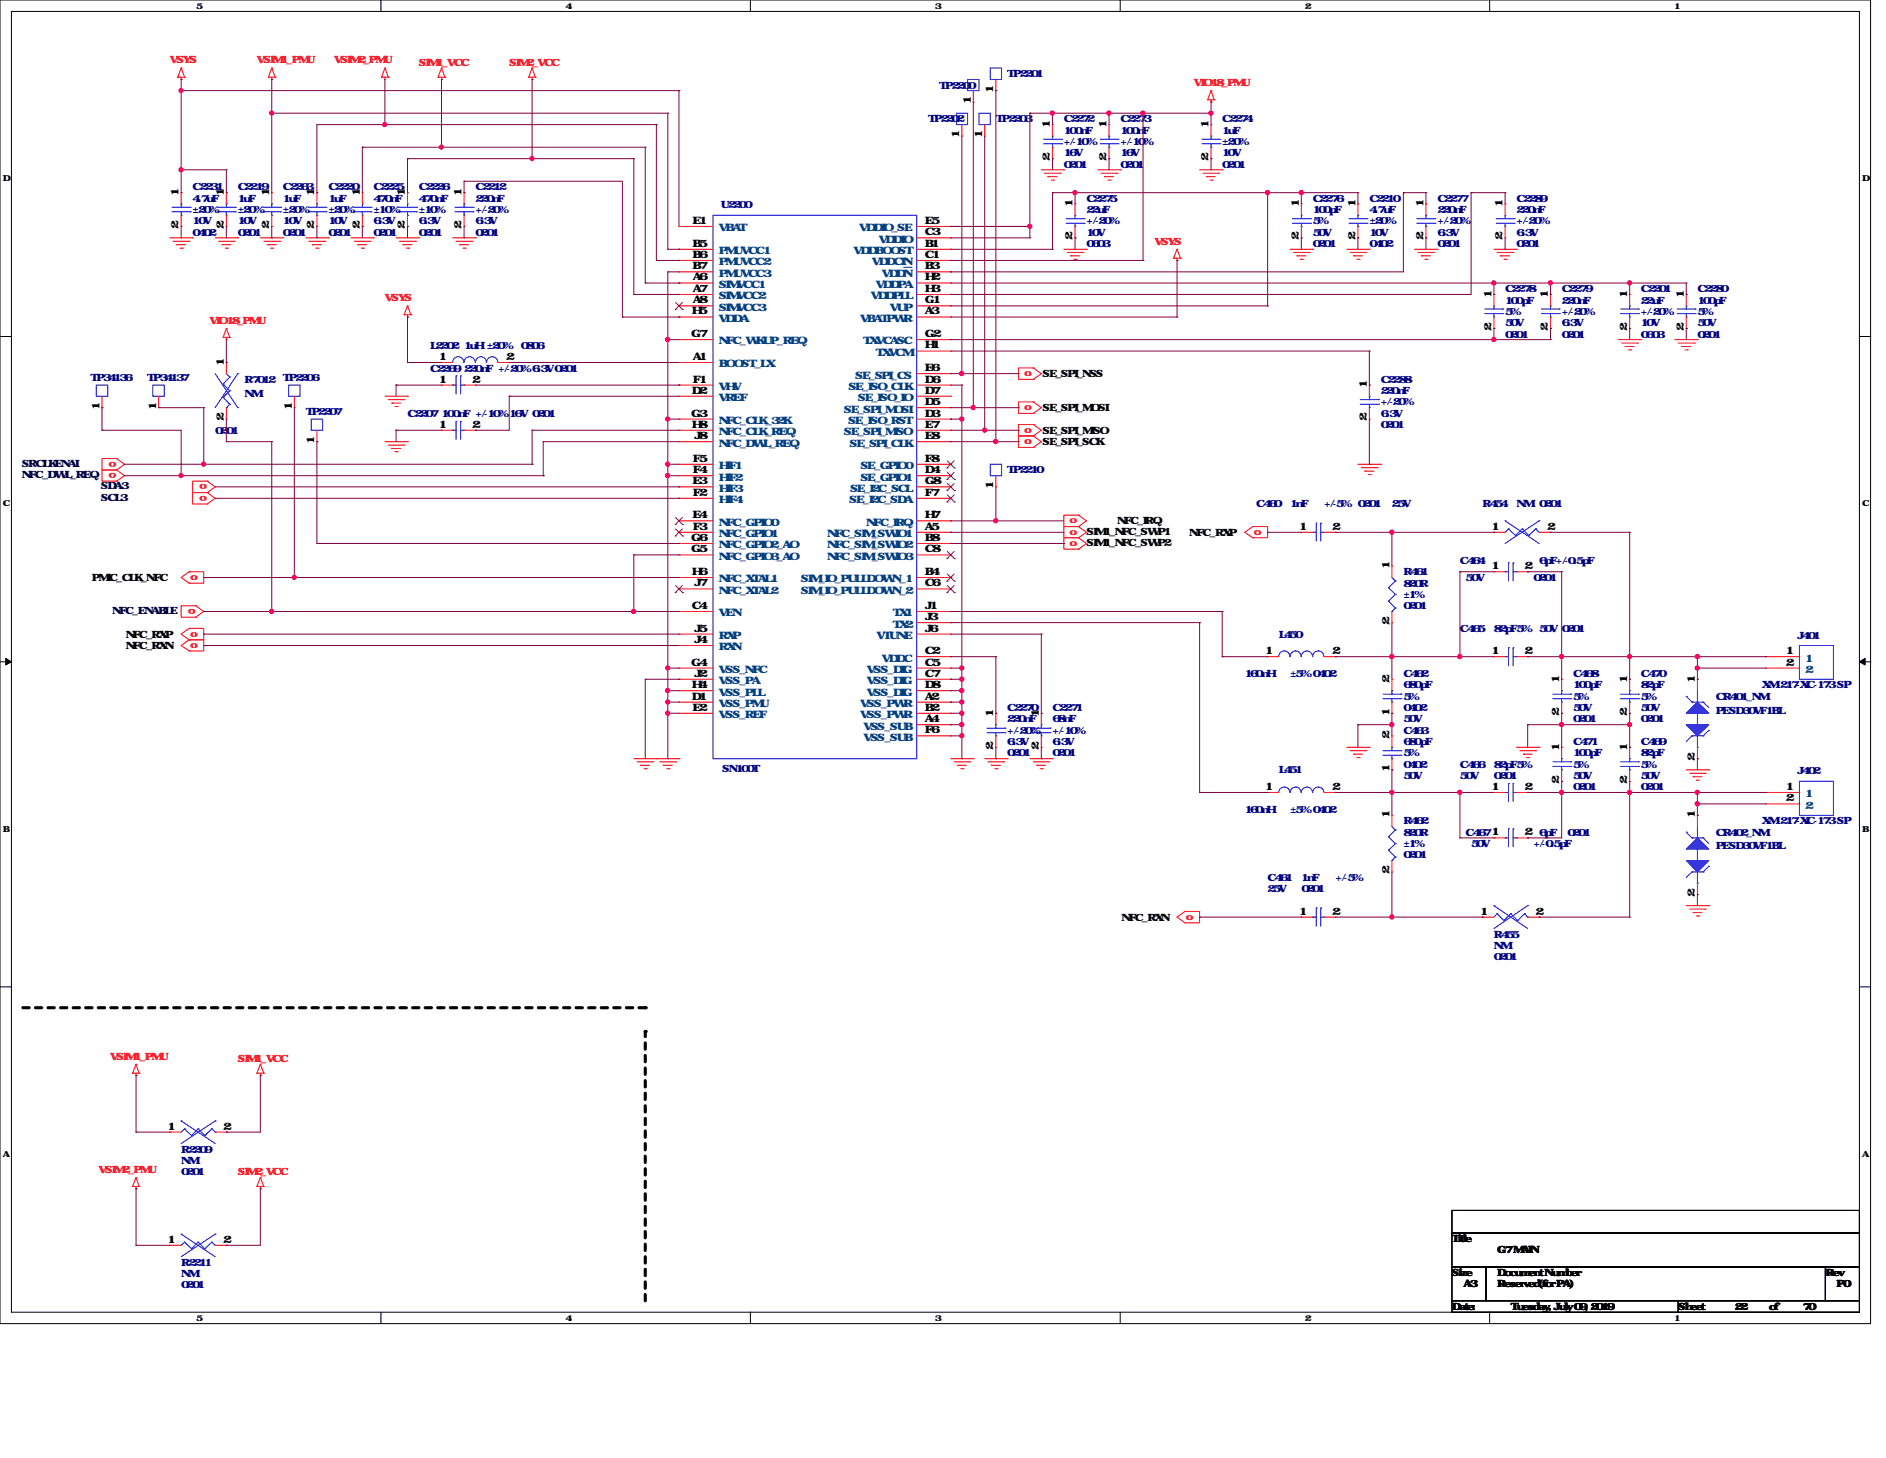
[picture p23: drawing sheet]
<svg xmlns="http://www.w3.org/2000/svg" width="279mm" height="216mm" viewBox="0 0 279 216" stroke-linecap="round" stroke-linejoin="round" font-family="sans-serif">
<defs><g id="words">
<g font-size="1.5" fill="#f00">
<text x="25.1" y="9.4">VSYS</text>
<text x="38.1" y="9.4">VSIM1_PMU</text>
<text x="49.5" y="9.4">VSIM2_PMU</text>
<text x="62.1" y="9.7">SIM1_VCC</text>
<text x="75.4" y="9.7">SIM2_VCC</text>
<text x="176.9" y="12.8">VIO18_PMU</text>
<text x="171" y="36.2">VSYS</text>
<text x="31" y="48">VIO18_PMU</text>
<text x="57" y="44.6">VSYS</text>
<text x="151.7" y="55.7">o</text>
<text x="151.7" y="65.8">o</text>
<text x="151.7" y="64.1">o</text>
<text x="151.7" y="60.7">o</text>
<text x="17.3" y="70" transform="rotate(-180 17.3 70)">o</text>
<text x="17.3" y="68.4" transform="rotate(-180 17.3 68.4)">o</text>
<text x="30.7" y="71.7" transform="rotate(-180 30.7 71.7)">o</text>
<text x="30.7" y="73.4" transform="rotate(-180 30.7 73.4)">o</text>
<text x="158.5" y="77.5">o</text>
<text x="158.5" y="79.2">o</text>
<text x="158.5" y="80.9">o</text>
<text x="185.8" y="79.2">o</text>
<text x="28.2" y="85.9">o</text>
<text x="28.2" y="94.3">o</text>
<text x="28.2" y="96">o</text>
<text x="29" y="90.2" transform="rotate(-180 29 90.2)">o</text>
<text x="175.7" y="136.2">o</text>
<text x="16.3" y="156.9">VSIM1_PMU</text>
<text x="35.2" y="157.3">SIM1_VCC</text>
<text x="14.6" y="173.7">VSIM2_PMU</text>
<text x="35.2" y="174">SIM2_VCC</text>
</g>
<g font-size="1.5" fill="#000080">
<text x="149.2" y="11.4">TP2201</text>
<text x="139.2" y="13.1">TP2200</text>
<text x="137.5" y="18.1">TP2202</text>
<text x="147.5" y="18.1">TP2203</text>
<text x="157.6" y="18.1">C2272</text>
<text x="157.6" y="19.8">100nF</text>
<text x="157.6" y="23.2">16V</text>
<text x="157.6" y="21.5">+/-10%</text>
<text x="166" y="18.1">C2273</text>
<text x="166" y="19.8">100nF</text>
<text x="166" y="23.2">16V</text>
<text x="166" y="21.5">+/-10%</text>
<text x="181.1" y="18.1">C2274</text>
<text x="181.1" y="19.8">1uF</text>
<text x="181.1" y="23.2">10V</text>
<text x="181.1" y="21.5">±20%</text>
<text x="28.5" y="28.2">C2231</text>
<text x="28.5" y="29.9">4.7uF</text>
<text x="35.2" y="28.2">C2219</text>
<text x="35.2" y="29.9">1uF</text>
<text x="41.9" y="28.2">C2263</text>
<text x="41.9" y="29.9">1uF</text>
<text x="48.6" y="28.2">C2220</text>
<text x="48.6" y="29.9">1uF</text>
<text x="55.3" y="28.2">C2225</text>
<text x="55.3" y="29.9">470nF</text>
<text x="62.1" y="28.2">C2226</text>
<text x="62.1" y="29.9">470nF</text>
<text x="70.4" y="28.2">C2212</text>
<text x="70.4" y="29.9">220nF</text>
<text x="157.6" y="24.8">0201</text>
<text x="161" y="29.9">C2275</text>
<text x="166" y="24.8">0201</text>
<text x="181.1" y="24.8">0201</text>
<text x="194.5" y="29.9">C2276</text>
<text x="202.9" y="29.9">C2210</text>
<text x="212.9" y="29.9">C2277</text>
<text x="224.7" y="29.9">C2289</text>
<text x="28.5" y="34.9">0402</text>
<text x="28.5" y="33.2">10V</text>
<text x="28.5" y="31.5">±20%</text>
<text x="35.2" y="34.9">0201</text>
<text x="35.2" y="33.2">10V</text>
<text x="35.2" y="31.5">±20%</text>
<text x="41.9" y="34.9">0201</text>
<text x="41.9" y="33.2">10V</text>
<text x="41.9" y="31.5">±20%</text>
<text x="48.6" y="34.9">0201</text>
<text x="48.6" y="33.2">10V</text>
<text x="48.6" y="31.5">±20%</text>
<text x="55.3" y="34.9">0201</text>
<text x="55.3" y="33.2">6.3V</text>
<text x="55.3" y="31.5">±10%</text>
<text x="62.1" y="34.9">0201</text>
<text x="62.1" y="33.2">6.3V</text>
<text x="62.1" y="31.5">±10%</text>
<text x="70.4" y="34.9">0201</text>
<text x="70.4" y="33.2">6.3V</text>
<text x="70.4" y="31.5">+/-20%</text>
<text x="106.8" y="30.9">U2200</text>
<text x="161" y="31.5">22uF</text>
<text x="161" y="34.9">10V</text>
<text x="161" y="33.2">+/-20%</text>
<text x="194.5" y="31.5">100pF</text>
<text x="194.5" y="34.9">50V</text>
<text x="194.5" y="33.2">5%</text>
<text x="202.9" y="31.5">4.7uF</text>
<text x="202.9" y="34.9">10V</text>
<text x="202.9" y="33.2">±20%</text>
<text x="212.9" y="31.5">220nF</text>
<text x="212.9" y="34.9">6.3V</text>
<text x="212.9" y="33.2">+/-20%</text>
<text x="224.7" y="31.5">220nF</text>
<text x="224.7" y="34.9">6.3V</text>
<text x="224.7" y="33.2">+/-20%</text>
<text x="161" y="36.6">0603</text>
<text x="194.5" y="36.6">0201</text>
<text x="202.9" y="36.6">0402</text>
<text x="212.9" y="36.6">0201</text>
<text x="224.7" y="36.6">0201</text>
<text x="223" y="43.3">C2278</text>
<text x="223" y="45">100pF</text>
<text x="223" y="46.7">5%</text>
<text x="231.4" y="43.3">C2279</text>
<text x="231.4" y="45">220nF</text>
<text x="231.4" y="46.7">+/-20%</text>
<text x="243.1" y="43.3">C2201</text>
<text x="243.1" y="45">22uF</text>
<text x="243.1" y="46.7">+/-20%</text>
<text x="251.5" y="43.3">C2280</text>
<text x="251.5" y="45">100pF</text>
<text x="251.5" y="46.7">5%</text>
<text x="63.7" y="51.6">L2202 1uH±20% 0806</text>
<text x="223" y="50">0201</text>
<text x="223" y="48.3">50V</text>
<text x="231.4" y="50">0201</text>
<text x="231.4" y="48.3">6.3V</text>
<text x="243.1" y="50">0603</text>
<text x="243.1" y="48.3">10V</text>
<text x="251.5" y="50">0201</text>
<text x="251.5" y="48.3">50V</text>
<text x="13.4" y="56.3">TP34136</text>
<text x="21.8" y="56.3">TP34137</text>
<text x="36.2" y="56.7">R7012</text>
<text x="36.2" y="58.7">NM</text>
<text x="41.9" y="56.3">TP2206</text>
<text x="63.7" y="55">C2269 220nF +/-20%6.3V0201</text>
<text x="204.6" y="56.7">C2288</text>
<text x="204.6" y="58.4">220nF</text>
<text x="31.9" y="64.2">0201</text>
<text x="45.3" y="61.4">TP2207</text>
<text x="60.4" y="61.7">C2207 100nF +/-10%</text>
<text x="75.4" y="61.7">16V 0201</text>
<text x="204.6" y="63.4">0201</text>
<text x="204.6" y="61.7">6.3V</text>
<text x="204.6" y="60">+/-20%</text>
<text x="149.2" y="70.1">TP2210</text>
<text x="186.1" y="75.1">C460</text>
<text x="191.1" y="75.1">1nF</text>
<text x="196.2" y="75.1">+/-5% 0201</text>
<text x="206.2" y="75.1">25V</text>
<text x="219.6" y="75.1">R454</text>
<text x="224.7" y="75.1">NM 0201</text>
<text x="216.3" y="83.5">C464</text>
<text x="228" y="83.5">6pF+/-0.5pF</text>
<text x="207.9" y="85.2">R461</text>
<text x="207.9" y="86.9">820R</text>
<text x="207.9" y="88.6">±1%</text>
<text x="217.1" y="86">50V</text>
<text x="227.2" y="86">0201</text>
<text x="189.4" y="94.4">L450</text>
<text x="207.9" y="90.2">0201</text>
<text x="216.3" y="93.6">C465</text>
<text x="221.3" y="93.6">82pF5% 50V</text>
<text x="231.4" y="93.6">0201</text>
<text x="266.2" y="94.6">J401</text>
<text x="184.4" y="100.3">160nH</text>
<text x="191.1" y="100.3">±5%0402</text>
<text x="207.9" y="100.3">C462</text>
<text x="207.9" y="101.9">680pF</text>
<text x="233" y="100.3">C468</text>
<text x="233" y="101.9">100pF</text>
<text x="243.1" y="100.3">C470</text>
<text x="243.1" y="101.9">82pF</text>
<text x="261" y="101.9">XM-217-XC-173-SP</text>
<text x="149.2" y="105.3">C2270</text>
<text x="149.2" y="107">220nF</text>
<text x="155.9" y="105.3">C2271</text>
<text x="155.9" y="107">68nF</text>
<text x="207.9" y="105.3">0402</text>
<text x="207.9" y="107">50V</text>
<text x="207.9" y="103.6">5%</text>
<text x="233" y="107">0201</text>
<text x="233" y="105.3">50V</text>
<text x="233" y="103.6">5%</text>
<text x="243.1" y="107">0201</text>
<text x="243.1" y="105.3">50V</text>
<text x="243.1" y="103.6">5%</text>
<text x="254.2" y="103.6">CR401_NM</text>
<text x="254.2" y="105.7">PESD30VF1BL</text>
<text x="149.2" y="112">0201</text>
<text x="149.2" y="110.3">6.3V</text>
<text x="149.2" y="108.7">+/-20%</text>
<text x="155.9" y="112">0201</text>
<text x="155.9" y="110.3">6.3V</text>
<text x="155.9" y="108.7">+/-10%</text>
<text x="207.9" y="108.7">C463</text>
<text x="207.9" y="110.3">680pF</text>
<text x="207.9" y="113.7">0402</text>
<text x="207.9" y="112">5%</text>
<text x="216.3" y="113.7">C466</text>
<text x="221.3" y="113.7">82pF5%</text>
<text x="233" y="110.3">C471</text>
<text x="233" y="112">100pF</text>
<text x="233" y="113.7">5%</text>
<text x="243.1" y="110.3">C469</text>
<text x="243.1" y="112">82pF</text>
<text x="243.1" y="113.7">5%</text>
<text x="107" y="114.3">SN100T</text>
<text x="189.4" y="114.5">L451</text>
<text x="207.9" y="115.4">50V</text>
<text x="216.3" y="115.4">50V</text>
<text x="221.3" y="115.4">0201</text>
<text x="233" y="117.1">0201</text>
<text x="233" y="115.4">50V</text>
<text x="243.1" y="117.1">0201</text>
<text x="243.1" y="115.4">50V</text>
<text x="266.2" y="114.7">J402</text>
<text x="184.4" y="120.4">160nH</text>
<text x="191.1" y="120.4">±5%0402</text>
<text x="207.9" y="122.1">R462</text>
<text x="207.9" y="123.7">820R</text>
<text x="207.9" y="125.4">±1%</text>
<text x="217.1" y="123.7">C4671</text>
<text x="217.9" y="125.4">50V</text>
<text x="227.2" y="125.4">+/-0.5pF</text>
<text x="228" y="123.7">6pF</text>
<text x="232.2" y="123.7">0201</text>
<text x="254.2" y="123.7">CR402_NM</text>
<text x="254.2" y="125.8">PESD30VF1BL</text>
<text x="261" y="122.1">XM-217-XC-173-SP</text>
<text x="187.8" y="130.5">C461</text>
<text x="192.8" y="130.5">1nF</text>
<text x="197.8" y="130.5">+/-5%</text>
<text x="207.9" y="127.1">0201</text>
<text x="187.8" y="132.1">25V</text>
<text x="192.8" y="132.1">0201</text>
<text x="221.3" y="138.9">R455</text>
<text x="221.3" y="140.5">NM</text>
<text x="221.3" y="142.2">0201</text>
<text x="26.8" y="170.7">R2209</text>
<text x="26.8" y="172.4">NM</text>
<text x="26.8" y="174">0201</text>
<text x="26.8" y="187.5">R2211</text>
<text x="26.8" y="189.1">NM</text>
<text x="26.8" y="190.8">0201</text>
</g>
<g font-size="1.5">
<text x="143.8" y="15.5" transform="rotate(-90 143.8 15.5)">1</text>
<text x="147.1" y="13.8" transform="rotate(-90 147.1 13.8)">1</text>
<text x="142.1" y="20.5" transform="rotate(-90 142.1 20.5)">1</text>
<text x="145.5" y="20.5" transform="rotate(-90 145.5 20.5)">1</text>
<text x="155.5" y="23.8" transform="rotate(-90 155.5 23.8)">2</text>
<text x="155.5" y="19" transform="rotate(-90 155.5 19)">1</text>
<text x="163.9" y="23.8" transform="rotate(-90 163.9 23.8)">2</text>
<text x="163.9" y="19" transform="rotate(-90 163.9 19)">1</text>
<text x="179" y="23.8" transform="rotate(-90 179 23.8)">2</text>
<text x="179" y="19" transform="rotate(-90 179 19)">1</text>
<text x="26.5" y="29" transform="rotate(-90 26.5 29)">1</text>
<text x="33.1" y="29" transform="rotate(-90 33.1 29)">1</text>
<text x="39.9" y="29" transform="rotate(-90 39.9 29)">1</text>
<text x="46.6" y="29" transform="rotate(-90 46.6 29)">1</text>
<text x="53.3" y="29" transform="rotate(-90 53.3 29)">1</text>
<text x="60" y="29" transform="rotate(-90 60 29)">1</text>
<text x="68.4" y="29" transform="rotate(-90 68.4 29)">1</text>
<text x="26.5" y="33.9" transform="rotate(-90 26.5 33.9)">2</text>
<text x="33.1" y="33.9" transform="rotate(-90 33.1 33.9)">2</text>
<text x="39.9" y="33.9" transform="rotate(-90 39.9 33.9)">2</text>
<text x="46.6" y="33.9" transform="rotate(-90 46.6 33.9)">2</text>
<text x="53.3" y="33.9" transform="rotate(-90 53.3 33.9)">2</text>
<text x="60" y="33.9" transform="rotate(-90 60 33.9)">2</text>
<text x="68.4" y="33.9" transform="rotate(-90 68.4 33.9)">2</text>
<text x="102.6" y="33.1">E1</text>
<text x="137" y="33.1">E5</text>
<text x="137" y="34.8">C3</text>
<text x="158.9" y="35.6" transform="rotate(-90 158.9 35.6)">2</text>
<text x="158.9" y="30.7" transform="rotate(-90 158.9 30.7)">1</text>
<text x="192.4" y="35.6" transform="rotate(-90 192.4 35.6)">2</text>
<text x="192.4" y="30.7" transform="rotate(-90 192.4 30.7)">1</text>
<text x="200.8" y="35.6" transform="rotate(-90 200.8 35.6)">2</text>
<text x="200.8" y="30.7" transform="rotate(-90 200.8 30.7)">1</text>
<text x="210.9" y="35.6" transform="rotate(-90 210.9 35.6)">2</text>
<text x="210.9" y="30.7" transform="rotate(-90 210.9 30.7)">1</text>
<text x="222.6" y="35.6" transform="rotate(-90 222.6 35.6)">2</text>
<text x="222.6" y="30.7" transform="rotate(-90 222.6 30.7)">1</text>
<text x="102.6" y="36.5">B5</text>
<text x="102.6" y="38.2">B6</text>
<text x="102.6" y="39.9">B7</text>
<text x="102.6" y="41.5">A6</text>
<text x="137" y="36.5">B1</text>
<text x="137" y="38.2">C1</text>
<text x="137" y="39.9">B3</text>
<text x="137" y="41.5">H2</text>
<text x="102.5" y="46.6">H5</text>
<text x="102.6" y="43.2">A7</text>
<text x="102.6" y="44.9">A8</text>
<text x="137" y="43.2">H3</text>
<text x="137" y="44.9">G1</text>
<text x="137" y="46.6">A3</text>
<text x="220.9" y="44.1" transform="rotate(-90 220.9 44.1)">1</text>
<text x="229.3" y="44.1" transform="rotate(-90 229.3 44.1)">1</text>
<text x="241" y="44.1" transform="rotate(-90 241 44.1)">1</text>
<text x="249.4" y="44.1" transform="rotate(-90 249.4 44.1)">1</text>
<text x="65" y="53.3">1</text>
<text x="75" y="53.3">2</text>
<text x="102.4" y="49.9">G7</text>
<text x="102.6" y="53.3">A1</text>
<text x="137" y="49.9">G2</text>
<text x="137" y="51.6">H1</text>
<text x="220.9" y="49" transform="rotate(-90 220.9 49)">2</text>
<text x="229.3" y="49" transform="rotate(-90 229.3 49)">2</text>
<text x="241" y="49" transform="rotate(-90 241 49)">2</text>
<text x="249.4" y="49" transform="rotate(-90 249.4 49)">2</text>
<text x="33.1" y="54.1" transform="rotate(-90 33.1 54.1)">1</text>
<text x="65" y="56.6">1</text>
<text x="69.9" y="56.6">2</text>
<text x="102.5" y="58.3">D2</text>
<text x="102.7" y="56.6">F1</text>
<text x="137" y="54.9">E6</text>
<text x="137" y="56.6">D6</text>
<text x="137" y="58.3">D7</text>
<text x="137" y="60">D5</text>
<text x="154.4" y="55.8">SE_SPI_NSS</text>
<text x="202.5" y="57.5" transform="rotate(-90 202.5 57.5)">1</text>
<text x="14.7" y="60.7" transform="rotate(-90 14.7 60.7)">1</text>
<text x="23.1" y="60.7" transform="rotate(-90 23.1 60.7)">1</text>
<text x="33.1" y="62.4" transform="rotate(-90 33.1 62.4)">2</text>
<text x="43.2" y="60.7" transform="rotate(-90 43.2 60.7)">1</text>
<text x="46.6" y="65.7" transform="rotate(-90 46.6 65.7)">1</text>
<text x="65" y="63.3">1</text>
<text x="69.9" y="63.3">2</text>
<text x="102.4" y="61.7">G3</text>
<text x="102.5" y="63.3">H8</text>
<text x="102.8" y="65">J8</text>
<text x="137" y="61.7">D3</text>
<text x="137" y="63.3">E7</text>
<text x="137" y="65">E8</text>
<text x="154.4" y="65.9">SE_SPI_SCK</text>
<text x="154.4" y="64.2">SE_SPI_MISO</text>
<text x="154.4" y="60.9">SE_SPI_MOSI</text>
<text x="202.5" y="62.4" transform="rotate(-90 202.5 62.4)">2</text>
<text x="102.6" y="71.7">E3</text>
<text x="102.7" y="68.4">F5</text>
<text x="102.7" y="70.1">F4</text>
<text x="137" y="68.4">F8</text>
<text x="137" y="70.1">D4</text>
<text x="137" y="71.7">G8</text>
<text x="102.6" y="76.8">E4</text>
<text x="102.7" y="73.4">F2</text>
<text x="137" y="73.4">F7</text>
<text x="137" y="76.8">H7</text>
<text x="147.1" y="72.5" transform="rotate(-90 147.1 72.5)">1</text>
<text x="165.5" y="77.6">NFC_IRQ</text>
<text x="102.4" y="80.1">G6</text>
<text x="102.4" y="81.8">G5</text>
<text x="102.7" y="78.4">F3</text>
<text x="137" y="78.4">A5</text>
<text x="137" y="80.1">B8</text>
<text x="137" y="81.8">C8</text>
<text x="161" y="79.2">SIM1_NFC_SWP1</text>
<text x="161" y="80.8">SIM1_NFC_SWP2</text>
<text x="176.2" y="79.3">NFC_RXP</text>
<text x="192.4" y="78.4">1</text>
<text x="197.4" y="78.4">2</text>
<text x="220.9" y="78.4">1</text>
<text x="229.2" y="78.4">2</text>
<text x="13.6" y="86">PMIC_CLK_NFC</text>
<text x="102.5" y="85.1">H6</text>
<text x="102.8" y="86.8">J7</text>
<text x="137" y="85.1">B4</text>
<text x="137" y="86.8">C6</text>
<text x="205.8" y="84.3" transform="rotate(-90 205.8 84.3)">1</text>
<text x="220.9" y="84.3">1</text>
<text x="225.8" y="84.3">2</text>
<text x="18.6" y="94.4">NFC_RXP</text>
<text x="102.5" y="90.2">C4</text>
<text x="102.8" y="93.5">J5</text>
<text x="102.8" y="95.2">J4</text>
<text x="137" y="90.2">J1</text>
<text x="137" y="91.8">J3</text>
<text x="137" y="93.5">J6</text>
<text x="205.8" y="92.6" transform="rotate(-90 205.8 92.6)">2</text>
<text x="18.6" y="96.1">NFC_RXN</text>
<text x="102.4" y="98.6">G4</text>
<text x="102.5" y="101.9">H4</text>
<text x="102.8" y="100.2">J2</text>
<text x="137" y="96.9">C2</text>
<text x="137" y="98.6">C5</text>
<text x="137" y="101.9">D8</text>
<text x="137" y="100.2">C7</text>
<text x="187.4" y="96.9">1</text>
<text x="197.4" y="96.9">2</text>
<text x="205.8" y="101.1" transform="rotate(-90 205.8 101.1)">2</text>
<text x="220.9" y="96.9">1</text>
<text x="225.8" y="96.9">2</text>
<text x="231" y="101.1" transform="rotate(-90 231 101.1)">1</text>
<text x="241" y="101.1" transform="rotate(-90 241 101.1)">1</text>
<text x="251.1" y="101.1" transform="rotate(-90 251.1 101.1)">1</text>
<text x="264.5" y="96.9">1</text>
<text x="264.5" y="98.6">2</text>
<text x="102.5" y="103.6">D1</text>
<text x="102.6" y="105.2">E2</text>
<text x="137" y="103.6">A2</text>
<text x="137" y="105.2">B2</text>
<text x="137" y="106.9">A4</text>
<text x="147.1" y="106.1" transform="rotate(-90 147.1 106.1)">1</text>
<text x="153.9" y="106.1" transform="rotate(-90 153.9 106.1)">1</text>
<text x="205.8" y="106" transform="rotate(-90 205.8 106)">1</text>
<text x="231" y="106" transform="rotate(-90 231 106)">2</text>
<text x="241" y="106" transform="rotate(-90 241 106)">2</text>
<text x="137" y="108.6">F6</text>
<text x="147.1" y="111" transform="rotate(-90 147.1 111)">2</text>
<text x="153.9" y="111" transform="rotate(-90 153.9 111)">2</text>
<text x="205.8" y="109.5" transform="rotate(-90 205.8 109.5)">2</text>
<text x="231" y="111.2" transform="rotate(-90 231 111.2)">1</text>
<text x="241" y="111.2" transform="rotate(-90 241 111.2)">1</text>
<text x="251.1" y="112.7" transform="rotate(-90 251.1 112.7)">2</text>
<text x="187.4" y="117">1</text>
<text x="197.4" y="117">2</text>
<text x="205.8" y="114.4" transform="rotate(-90 205.8 114.4)">1</text>
<text x="220.9" y="117">1</text>
<text x="225.8" y="117">2</text>
<text x="231" y="116" transform="rotate(-90 231 116)">2</text>
<text x="241" y="116" transform="rotate(-90 241 116)">2</text>
<text x="264.5" y="117">1</text>
<text x="264.5" y="118.7">2</text>
<text x="205.8" y="121.2" transform="rotate(-90 205.8 121.2)">1</text>
<text x="225.8" y="123.7">2</text>
<text x="251.1" y="121.2" transform="rotate(-90 251.1 121.2)">1</text>
<text x="205.8" y="129.5" transform="rotate(-90 205.8 129.5)">2</text>
<text x="166.2" y="136.3">NFC_RXN</text>
<text x="192.4" y="135.4">1</text>
<text x="197.4" y="135.4">2</text>
<text x="219.3" y="135.4">1</text>
<text x="227.5" y="135.4">2</text>
<text x="251.1" y="132.8" transform="rotate(-90 251.1 132.8)">2</text>
<text x="24.8" y="167.3">1</text>
<text x="33.1" y="167.3">2</text>
<text x="24.8" y="184">1</text>
<text x="33.1" y="184">2</text>
<text x="215.1" y="183.9">Title</text>
<text x="221.8" y="185.6">G7 MAIN</text>
<text x="215.1" y="189">Size</text>
<text x="216.8" y="190.6">A3</text>
<text x="221.8" y="190.6">Reserved(for PA)</text>
<text x="221.8" y="189">Document Number</text>
<text x="270.4" y="189">Rev</text>
<text x="272.1" y="190.6">P0</text>
<text x="215.1" y="194">Date:</text>
<text x="223.8" y="194">Tuesday, July 09, 2019</text>
<text x="248.6" y="194">Sheet</text>
<text x="257" y="194">22</text>
<text x="262" y="194">of</text>
<text x="267.1" y="194">70</text>
</g>
<g font-size="1.5" fill="#004080">
<text x="106.5" y="34.2">VBAT</text>
<text x="127.3" y="34.2">VDDIO_SE</text>
<text x="130.2" y="35.9">VDDIO</text>
<text x="106.5" y="37.6">PMUVCC1</text>
<text x="106.5" y="39.3">PMUVCC2</text>
<text x="106.5" y="41">PMUVCC3</text>
<text x="126.4" y="37.6">VDDBOOST</text>
<text x="129.2" y="39.3">VDDCIN</text>
<text x="130.6" y="41">VDDN</text>
<text x="106.5" y="42.6">SIMVCC1</text>
<text x="106.5" y="44.3">SIMVCC2</text>
<text x="106.5" y="46">SIMVCC3</text>
<text x="106.5" y="47.7">VDDA</text>
<text x="127.4" y="47.7">VBATPWR</text>
<text x="129" y="44.3">VDDPLL</text>
<text x="129.8" y="42.6">VDDPA</text>
<text x="131.8" y="46">VUP</text>
<text x="106.5" y="51">NFC_WKUP_REQ</text>
<text x="127.9" y="51">TXVCASC</text>
<text x="129.8" y="52.7">TXVCM</text>
<text x="106.5" y="54.4">BOOST_LX</text>
<text x="106.5" y="57.7">VHV</text>
<text x="106.5" y="59.4">VREF</text>
<text x="125.7" y="57.7">SE_ISO_CLK</text>
<text x="126.7" y="56">SE_SPI_CS</text>
<text x="127.1" y="59.4">SE_ISO_IO</text>
<text x="106.5" y="62.8">NFC_CLK_32K</text>
<text x="106.5" y="64.4">NFC_CLK_REQ</text>
<text x="125" y="61.1">SE_SPI_MOSI</text>
<text x="125" y="64.4">SE_SPI_MISO</text>
<text x="125.6" y="62.8">SE_ISO_RST</text>
<text x="106.5" y="66.1">NFC_DWL_REQ</text>
<text x="106.5" y="69.5">HIF1</text>
<text x="106.5" y="71.2">HIF2</text>
<text x="125.9" y="66.1">SE_SPI_CLK</text>
<text x="127.5" y="69.5">SE_GPIO0</text>
<text x="127.5" y="71.2">SE_GPIO1</text>
<text x="106.5" y="72.8">HIF3</text>
<text x="106.5" y="74.5">HIF4</text>
<text x="106.5" y="77.9">NFC_GPIO0</text>
<text x="125.8" y="74.5">SE_I2C_SDA</text>
<text x="125.9" y="72.8">SE_I2C_SCL</text>
<text x="128.3" y="77.9">NFC_IRQ</text>
<text x="106.5" y="79.5">NFC_GPIO1</text>
<text x="106.5" y="81.2">NFC_GPIO2_AO</text>
<text x="106.5" y="82.9">NFC_GPIO3_AO</text>
<text x="122.6" y="79.5">NFC_SIM_SWIO1</text>
<text x="122.6" y="81.2">NFC_SIM_SWIO2</text>
<text x="122.6" y="82.9">NFC_SIM_SWIO3</text>
<text x="106.5" y="86.2">NFC_XTAL1</text>
<text x="106.5" y="87.9">NFC_XTAL2</text>
<text x="118.7" y="86.2">SIM_IO_PULLDOWN_1</text>
<text x="118.7" y="87.9">SIM_IO_PULLDOWN_2</text>
<text x="106.5" y="91.3">VEN</text>
<text x="106.5" y="94.6">RXP</text>
<text x="129.8" y="94.6">VTUNE</text>
<text x="132.2" y="91.3">TX1</text>
<text x="132.2" y="92.9">TX2</text>
<text x="106.5" y="96.3">RXN</text>
<text x="106.5" y="99.7">VSS_NFC</text>
<text x="106.5" y="101.3">VSS_PA</text>
<text x="128.4" y="99.7">VSS_DIG</text>
<text x="128.4" y="101.3">VSS_DIG</text>
<text x="130.6" y="98">VDDC</text>
<text x="267.4" y="98">1</text>
<text x="267.4" y="99.7">2</text>
<text x="106.5" y="103">VSS_PLL</text>
<text x="106.5" y="104.7">VSS_PMU</text>
<text x="106.5" y="106.3">VSS_REF</text>
<text x="127.4" y="104.7">VSS_PWR</text>
<text x="127.4" y="106.3">VSS_PWR</text>
<text x="128.4" y="103">VSS_DIG</text>
<text x="127.9" y="108">VSS_SUB</text>
<text x="127.9" y="109.7">VSS_SUB</text>
<text x="267.4" y="118.1">1</text>
<text x="267.4" y="119.8">2</text>
</g>
<g font-size="1.5" fill="#000040">
<text x="3.2" y="70.8">NFC_DWL_REQ</text>
<text x="3.2" y="69.1">SRCLKENAI</text>
<text x="14.9" y="72.4">SDA3</text>
<text x="14.9" y="74.1">SCL3</text>
<text x="16.6" y="90.9">NFC_ENABLE</text>
</g>
<g font-size="1.2">
<text x="29" y="1.3">5</text>
<text x="83.8" y="1.3">4</text>
<text x="138.5" y="1.3">3</text>
<text x="193.3" y="1.3">2</text>
<text x="248" y="1.3">1</text>
<text x=".4" y="26.8">D</text>
<text x="275.9" y="26.8">D</text>
<text x=".4" y="75">C</text>
<text x="275.9" y="75">C</text>
<text x=".4" y="123.1">B</text>
<text x="275.9" y="123.1">B</text>
<text x=".4" y="171.3">A</text>
<text x="275.9" y="171.3">A</text>
<text x="29" y="195.6">5</text>
<text x="83.8" y="195.6">4</text>
<text x="138.5" y="195.6">3</text>
<text x="193.3" y="195.6">2</text>
<text x="248" y="195.6">1</text>
</g>
</g></defs>
<path d="M0 0h277.1v196h-277.1zM1.7 1.7h273.8v192.6h-273.8z" fill="none" stroke="#000" stroke-width=".15"/>
<g fill="#fff">
<path d="M29 .2h.7v1.3h-.7z"/>
<path d="M29 194.5h.7v1.3h-.7z"/>
</g>
<path d="M56.4 0v1.7M56.4 194.3v1.7" fill="none" stroke="#000" stroke-width=".15"/>
<g fill="#fff">
<path d="M83.8 .2h.6v1.3h-.6z"/>
<path d="M83.8 194.5h.6v1.3h-.6z"/>
</g>
<path d="M111.2 0v1.7M111.2 194.3v1.7" fill="none" stroke="#000" stroke-width=".15"/>
<g fill="#fff">
<path d="M138.5 .2h.6v1.3h-.6z"/>
<path d="M138.5 194.5h.6v1.3h-.6z"/>
</g>
<path d="M165.9 0v1.7M165.9 194.3v1.7" fill="none" stroke="#000" stroke-width=".15"/>
<g fill="#fff">
<path d="M193.3 .2h.6v1.3h-.6z"/>
<path d="M193.3 194.5h.6v1.3h-.6z"/>
</g>
<path d="M220.7 0v1.7M220.7 194.3v1.7" fill="none" stroke="#000" stroke-width=".15"/>
<g fill="#fff">
<path d="M248 .2h.7v1.3h-.7z"/>
<path d="M248 194.5h.7v1.3h-.7z"/>
<path d="M.4 25.7h.9v1.4h-.9z"/>
<path d="M275.9 25.7h.8v1.4h-.8z"/>
<path d="M.4 73.9h.9v1.3h-.9z"/>
<path d="M275.9 73.9h.8v1.3h-.8z"/>
</g>
<path d="M0 49.8h1.7M275.5 49.8h1.7" fill="none" stroke="#000" stroke-width=".15"/>
<g fill="#fff">
<path d="M.4 122h.8v1.4h-.8z"/>
<path d="M275.9 122h.7v1.4h-.7z"/>
</g>
<path d="M0 98h1.7M275.5 98h1.7" fill="none" stroke="#000" stroke-width=".15"/>
<path d="M.8 97.5l.9 .5-.9 .5zM275.5 98l.8-.5v1z" fill="#000" stroke="#000" stroke-width=".15"/>
<g fill="#fff">
<path d="M.4 170.2h.8v1.3h-.8z"/>
<path d="M275.9 170.2h.7v1.3h-.7z"/>
</g>
<path d="M0 146.1h1.7M275.5 146.1h1.7M215.1 179.2h60.4v3.4h-60.4zM215.1 182.6h60.4v5h-60.4zM215.1 187.6h5v5h-5zM215.1 192.6h33.5v1.7h-33.5zM220.1 187.6h50.3v5h-50.3zM248.6 192.6h26.9v1.7h-26.9zM270.4 187.6h5.1v5h-5.1z" fill="none" stroke="#000" stroke-width=".15"/>
<path d="M3.4 149.2h92.2M95.6 192.6v-39.9" fill="none" stroke="#000" stroke-width=".47" stroke-dasharray=".9 .9"/>
<g fill="#000" stroke-dasharray=".9 .9">
<circle cx="95.6" cy="152.7" r=".23"/>
<circle cx="95.6" cy="149.2" r=".23"/>
</g>
<g fill="none" stroke="#f00" stroke-width=".15">
<path d="M26.3 11.4h.1M26.3 11.4h1M26.8 11.8h.1M26.8 10.1h.1M26.8 11.4v.4M26.8 10.1l-.5 1.3M26.8 10.1l.5 1.3M27.3 11.4h.1M39.8 11.4h.1M39.8 11.4h1M40.3 11.8h.1M40.3 10.1h.1"/>
<path d="M40.3 11.4v.4M40.3 10.1l-.5 1.3M40.3 10.1l.5 1.3M40.8 11.4h.1M56.5 11.4h.1M56.5 11.4h1M57 11.8h.1M57 10.1h.1M57 11.4v.4M57 10.1l.5 1.3M57 10.1l-.5 1.3M57.5 11.4h.1"/>
<path d="M64.9 11.4h.1M64.9 11.4h1M65.4 11.8h.1M65.4 10.1h.1M65.4 11.4v.4M65.4 10.1l-.5 1.3M65.4 10.1l.5 1.3M65.9 11.4h.1M78.3 11.4h.1M78.3 11.4h1M78.8 11.8h.1M78.8 10.1h.1"/>
<path d="M78.8 11.4v.4M78.8 10.1l-.5 1.3M78.8 10.1l.5 1.3M79.3 11.4h.1M142.5 18.5v1.7M144.2 15.1h.1M144.2 13.4v1.7M145.9 18.5v1.7M147.5 13.4h.1M147.5 11.8v1.6M155.9 18.5h.1M155.9 18.5v1.7"/>
<path d="M164.3 18.5h.1M164.3 18.5v1.7M178.9 14.8h.1M178.9 14.8h1M179.4 15.1h.1M179.4 13.4h.1M179.4 18.5h.1M179.4 14.8v.3M179.4 18.5v1.7M179.4 13.4l.5 1.4M179.4 13.4l-.5 1.4M179.9 14.8h.1"/>
<path d="M25.1 35.2h3.4M25.7 35.7h2.3M26.2 36.2h.1M26.2 36.2h1.3M26.7 36.7h.3M26.8 28.5h.1M26.8 33.5h.1M26.8 28.5v1.7M26.8 31.9v1.6M27 36.7h.1M28 35.7h.1M28.5 35.2h.1"/>
<path d="M31.9 35.2h3.3M32.4 35.7h2.3M32.9 36.2h.1M32.9 36.2h1.3M33.4 36.7h.3M33.5 28.5h.1M33.5 33.5h.1M33.5 28.5v1.7M33.5 31.9v1.6M33.7 36.7h.1M34.7 35.7h.1M35.2 35.2h.1"/>
<path d="M38.6 35.2h3.3M39.1 35.7h2.3M39.6 36.2h.1M39.6 36.2h1.3M40.1 36.7h.3M40.3 28.5h.1M40.3 33.5h.1M40.3 28.5v1.7M40.3 31.9v1.6M40.4 36.7h.1M41.4 35.7h.1M41.9 35.2h.1"/>
<path d="M45.3 35.2h3.3M45.8 35.7h2.3M46.3 36.2h.1M46.3 36.2h1.3M46.8 36.7h.3M46.9 28.5h.1M46.9 33.5h.1M46.9 28.5v1.7M46.9 31.9v1.6M47.1 36.7h.1M48.1 35.7h.1M48.6 35.2h.1"/>
<path d="M52 35.2h3.3M52.5 35.7h2.3M53 36.2h.1M53 36.2h1.3M53.5 36.7h.3M53.7 28.5h.1M53.7 33.5h.1M53.7 28.5v1.7M53.7 31.9v1.6M53.8 36.7h.1M54.8 35.7h.1M55.3 35.2h.1"/>
<path d="M58.7 35.2h3.4M59.2 35.7h2.4M59.7 36.2h.1M59.7 36.2h1.3M60.2 36.7h.3M60.4 28.5h.1M60.4 33.5h.1M60.4 28.5v1.7M60.4 31.9v1.6M60.5 36.7h.1M61.6 35.7h.1M62.1 35.2h.1"/>
<path d="M67.1 35.2h3.3M67.6 35.7h2.3M68.1 36.2h.1M68.1 36.2h1.3M68.6 36.7h.3M68.7 28.5h.1M68.7 33.5h.1M68.7 28.5v1.7M68.7 31.9v1.6M68.9 36.7h.1M69.9 35.7h.1M70.4 35.2h.1"/>
<path d="M100.6 33.5h.1M100.6 36.9h.1M100.6 38.6h.1M100.6 36.9h5M100.6 33.5h5M100.6 38.6h5M135.8 36.9h5M135.8 35.2h5M135.8 33.5h5M135.8 38.6h5M140.8 33.5h.1M140.8 35.2h.1"/>
<path d="M140.8 36.9h.1M140.8 38.6h.1M142.5 20.2h.1M145.9 20.2h.1M154.3 25.1h3.3M154.7 25.7h2.4M155.2 26.2h.1M155.2 26.2h1.4M155.7 26.7h.4M155.9 23.5h.1M155.9 21.8v1.7M156.1 26.7h.1"/>
<path d="M157.1 25.7h.1M157.6 25.1h.1M157.6 36.9h3.4M158.1 37.4h2.3M158.6 37.9h.1M158.6 37.9h1.3M159.1 38.4h.3M159.3 30.2h.1M159.3 35.2h.1M159.3 30.2v1.7M159.3 33.5v1.7M159.4 38.4h.1"/>
<path d="M160.4 37.4h.1M161 36.9h.1M162.6 25.1h3.4M163.1 25.7h2.4M163.6 26.2h.1M163.6 26.2h1.4M164.1 26.7h.4M164.3 23.5h.1M164.3 21.8v1.7M164.5 26.7h.1M165.5 25.7h.1M166 25.1h.1"/>
<path d="M173.9 38.2h.1M173.9 38.2h1M174.4 38.6h.1M174.4 36.9h.1M174.4 38.2v.4M174.4 36.9l-.5 1.3M174.4 36.9l.5 1.3M174.9 38.2h.1M177.7 25.1h3.4M178.2 25.7h2.4M178.7 26.2h.1M178.7 26.2h1.3"/>
<path d="M179.2 26.7h.4M179.4 23.5h.1M179.4 21.8v1.7M179.6 26.7h.1M180.6 25.7h.1M181.1 25.1h.1M191.1 36.9h3.4M191.6 37.4h2.4M192.2 37.9h.1M192.2 37.9h1.3M192.6 38.4h.4M192.8 30.2h.1"/>
<path d="M192.8 35.2h.1M192.8 30.2v1.7M192.8 33.5v1.7M193 38.4h.1M194 37.4h.1M194.5 36.9h.1M199.5 36.9h3.4M200 37.4h2.4M200.5 37.9h.1M200.5 37.9h1.3M201 38.4h.3M201.2 30.2h.1"/>
<path d="M201.2 35.2h.1M201.2 30.2v1.7M201.2 33.5v1.7M201.3 38.4h.1M202.4 37.4h.1M202.9 36.9h.1M209.5 36.9h3.4M210.1 37.4h2.3M210.6 37.9h.1M210.6 37.9h1.3M211.1 38.4h.3M211.2 30.2h.1"/>
<path d="M211.2 35.2h.1M211.2 30.2v1.7M211.2 33.5v1.7M211.4 38.4h.1M212.4 37.4h.1M212.9 36.9h.1M221.3 36.9h3.4M221.8 37.4h2.4M222.3 37.9h.1M222.3 37.9h1.3M222.8 38.4h.3M223 30.2h.1"/>
<path d="M223 35.2h.1M223 30.2v1.7M223 33.5v1.7M223.1 38.4h.1M224.2 37.4h.1M224.7 36.9h.1M15.1 58.7v1.7M23.5 58.7v1.7M33.1 50h.1M33.1 50h.9M33.5 50.3h.1M33.5 48.6h.1"/>
<path d="M33.5 53.7h.1M33.5 50v.3M33.5 53.7v1.6M33.5 48.6l.5 1.4M33.5 48.6l-.4 1.4M34 50h.1M43.6 58.7v1.7M57 58.7h3.4M57.5 59.2h2.4M58 59.7h.1M58 59.7h1.4M59.9 46.6h.1"/>
<path d="M59.9 59.2h.1M59.9 46.6h1M60.4 46.9h.1M60.4 45.3h.1M60.4 58.7h.1M60.4 46.6v.3M60.4 45.3l-.5 1.3M60.4 45.3l.5 1.3M60.9 46.6h.1M65.4 57h.1M65.4 53.7h.1M65.4 57h1.7"/>
<path d="M65.4 53.7h1.7M68.7 57h1.7M70.4 57h.1M73.8 53.7h1.6M75.4 53.7h.1M100.6 40.3h.1M100.6 41.9h.1M100.6 43.6h.1M100.6 45.3h.1M100.6 46.9h.1M100.6 50.3h.1M100.6 53.7h.1"/>
<path d="M100.6 57h.1M100.6 58.7h.1M100.6 50.3h5M100.6 58.7h5M100.6 57h5M100.6 53.7h5M100.6 40.3h5M100.6 41.9h5M100.6 43.6h5M100.6 45.3h5M100.6 46.9h5M135.8 50.3h5"/>
<path d="M135.8 58.7h5M135.8 57h5M135.8 40.3h5M135.8 41.9h5M135.8 43.6h5M135.8 45.3h5M135.8 46.9h5M135.8 52h5M135.8 55.3h5M140.8 40.3h.1M140.8 41.9h.1M140.8 43.6h.1"/>
<path d="M140.8 45.3h.1M140.8 46.9h.1M140.8 50.3h.1M140.8 52h.1M140.8 55.3h.1M140.8 57h.1M140.8 58.7h.1M153.1 59.5h.1M153.1 59.5h-2.2v1.7h2.2M153.1 54.5h.1M153.1 56.2h.1M153.1 54.5h-2.2v1.7h2.2"/>
<path d="M153.1 59.5l1.2 .9-1.2 .8M153.1 54.5l1.2 .8-1.2 .9M202.9 57h.1M202.9 57v1.7M221.3 43.6h.1M221.3 48.6h.1M221.3 43.6v1.7M221.3 46.9v1.7M229.7 43.6h.1M229.7 48.6h.1M229.7 43.6v1.7M229.7 46.9v1.7"/>
<path d="M239.7 50.3h3.4M240.2 50.8h2.4M240.7 51.3h.1M240.7 51.3h1.4M241.3 51.8h.3M241.4 43.6h.1M241.4 48.6h.1M241.4 43.6v1.7M241.4 46.9v1.7M241.6 51.8h.1M242.6 50.8h.1M243.1 50.3h.1"/>
<path d="M248.1 50.3h3.4M248.6 50.8h2.4M249.1 51.3h.1M249.1 51.3h1.4M249.6 51.8h.4M249.8 43.6h.1M249.8 48.6h.1M249.8 43.6v1.7M249.8 46.9v1.7M250 51.8h.1M251 50.8h.1M251.5 50.3h.1"/>
<path d="M15.1 60.4h.1M17.3 71.2h.1M17.3 69.6h.1M17.3 69.6h-2.2v1.6h2.2M17.3 67.9h.1M17.3 67.9h-2.2v1.7h2.2M17.3 69.6l1.2 .8-1.2 .8M17.3 67.9l1.2 .8-1.2 .9M23.5 60.4h.1M30.7 72.9h.1M30.7 71.2h.1M30.7 71.2h-2.2v1.7h2.2"/>
<path d="M30.7 74.6h.1M30.7 72.9h-2.2v1.7h2.2M30.7 71.2l1.2 .9-1.2 .8M30.7 72.9l1.2 .9-1.2 .8M33.5 62.1h.1M33.5 60.4v1.7M43.6 60.4h.1M46.9 65.4h.1M46.9 63.7v1.7M57 65.4h3.4M57.5 65.9h2.4M58 66.4h.1"/>
<path d="M58 66.4h1.4M58.5 60.2h.3M58.5 66.9h.3M58.8 60.2h.1M58.8 66.9h.1M59.9 65.9h.1M60.4 65.4h.1M65.4 63.7h.1M65.4 63.7h1.7M68.7 63.7h1.7M70.4 63.7h.1M100.6 62.1h.1"/>
<path d="M100.6 63.7h.1M100.6 65.4h.1M100.6 68.7h.1M100.6 70.4h.1M100.6 72.1h.1M100.6 73.8h.1M100.6 77.1h.1M100.6 78.8h.1M100.6 65.4h5M100.6 68.7h5M100.6 63.7h5M100.6 78.8h5"/>
<path d="M100.6 62.1h5M100.6 70.4h5M100.6 72.1h5M100.6 73.8h5M100.6 77.1h5M135.8 65.4h5M135.8 68.7h5M135.8 63.7h5M135.8 78.8h5M135.8 62.1h5M135.8 70.4h5M135.8 72.1h5"/>
<path d="M135.8 73.8h5M135.8 77.1h5M135.8 60.4h5M140.8 60.4h.1M140.8 62.1h.1M140.8 63.7h.1M140.8 65.4h.1M140.8 68.7h.1M140.8 70.4h.1M140.8 72.1h.1M140.8 73.8h.1M140.8 77.1h.1"/>
<path d="M140.8 78.8h.1M147.5 72.1h.1M147.5 70.4v1.7M153.1 64.6h.1M153.1 66.3h.1M153.1 64.6h-2.2v1.7h2.2M153.1 62.9h.1M153.1 62.9h-2.2v1.7h2.2M153.1 61.2h.1M153.1 64.6l1.2 .8-1.2 .9M153.1 62.9l1.2 .8-1.2 .9M159.8 76.3h.1"/>
<path d="M159.8 78h.1M159.8 76.3h-2.2v1.7h2.2M159.8 79.6h.1M159.8 78h-2.2v1.6h2.2M159.8 79.6h-2.2v1.7h2.2M159.8 76.3l1.2 .8-1.2 .9M159.8 78l1.2 .8-1.2 .8M159.8 79.6l1.2 .9-1.2 .8M185.6 78h.1M185.6 79.6h.1M185.6 78h2.2v1.6h-2.2M185.6 78l-1.2 .8 1.2 .8"/>
<path d="M192.8 78.8h.1M192.8 78.8h1.7M196.2 78.8h1.6M197.8 78.8h.1M201.2 68.7h3.4M201.7 69.3h2.3M202.2 69.8h.1M202.2 69.8h1.3M202.7 70.3h.3M202.9 62.1h.1M202.9 60.4v1.7M203 70.3h.1"/>
<path d="M204 69.3h.1M204.6 68.7h.1M221.3 78.8h.1M221.3 78.8h1.7M228 78.8h1.7M229.7 78.8h.1M28 84.7h.1M28 86.4h.1M28 84.7h2.2v1.7h-2.2M28 93h.1M28 94.7h.1M28 93h2.2v1.7h-2.2"/>
<path d="M28 96.4h.1M28 94.7h2.2v1.7h-2.2M28 84.7l-1.2 .8 1.2 .9M28 93l-1.2 .9 1.2 .8M28 94.7l-1.2 .9 1.2 .8M29 91.4h.1M29 89.7h.1M29 89.7h-2.2v1.7h2.2M29 89.7l1.2 .9-1.2 .8M100.6 80.5h.1M100.6 82.2h.1M100.6 85.5h.1"/>
<path d="M100.6 87.2h.1M100.6 90.6h.1M100.6 93.9h.1M100.6 95.6h.1M100.6 98.9h.1M100.6 98.9h5M100.6 80.5h5M100.6 82.2h5M100.6 85.5h5M100.6 87.2h5M100.6 90.6h5M100.6 93.9h5"/>
<path d="M100.6 95.6h5M135.8 97.2h5M135.8 98.9h5M135.8 80.5h5M135.8 82.2h5M135.8 85.5h5M135.8 87.2h5M135.8 90.6h5M135.8 93.9h5M135.8 92.2h5M140.8 80.5h.1M140.8 82.2h.1"/>
<path d="M140.8 85.5h.1M140.8 87.2h.1M140.8 90.6h.1M140.8 92.2h.1M140.8 93.9h.1M140.8 97.2h.1M140.8 98.9h.1M159.8 81.3h.1M187.8 97.2h.1M187.8 97.2h1.6M196.2 97.2h1.6M197.8 97.2h.1"/>
<path d="M206.2 83.8h.1M206.2 92.2h.1M206.2 83.8v1.7M206.2 90.6v1.6M221.3 84.7h.1M221.3 97.2h.1M221.3 84.7h1.7M221.3 97.2h1.7M224.7 84.7h1.6M224.7 97.2h1.6M226.3 84.7h.1M226.3 97.2h.1"/>
<path d="M261.5 97.2h.1M261.5 98.9h.1M261.5 97.2h5.1M261.5 98.9h5.1M93.9 112.4h6.7M94.4 112.8h2.3M94.9 113.3h.1M94.9 113.3h1.3M95.4 113.8h.4M95.8 113.8h.1M96.7 112.8h.1M97.2 112.4h.1"/>
<path d="M97.7 112.8h2.4M98.3 113.3h.1M98.3 113.3h1.3M98.8 113.8h.3M99.1 113.8h.1M100.1 112.8h.1M100.6 112.4h.1M100.6 100.6h.1M100.6 102.3h.1M100.6 104h.1M100.6 105.6h.1M100.6 100.6h5"/>
<path d="M100.6 102.3h5M100.6 104h5M100.6 105.6h5M135.8 100.6h5M135.8 102.3h5M135.8 104h5M135.8 105.6h5M135.8 107.3h5M135.8 109h5M140.8 102.3h.1M140.8 100.6h.1M140.8 104h.1"/>
<path d="M140.8 105.6h.1M140.8 107.3h.1M140.8 109h.1M140.8 112.4h3.4M141.4 112.8h2.3M141.9 113.3h.1M141.9 113.3h1.3M142.3 113.8h.4M142.7 113.8h.1M143.7 112.8h.1M144.2 112.4h.1M145.9 112.4h3.3"/>
<path d="M146.3 112.8h2.4M146.9 113.3h.1M146.9 113.3h1.3M147.4 113.8h.3M147.5 105.6h.1M147.5 110.7h.1M147.5 105.6v1.7M147.5 109v1.7M147.7 113.8h.1M148.7 112.8h.1M149.2 112.4h.1M152.6 112.4h3.3"/>
<path d="M153.1 112.8h2.3M153.6 113.3h.1M153.6 113.3h1.3M154.1 113.8h.3M154.3 105.6h.1M154.3 110.7h.1M154.3 105.6v1.7M154.3 109v1.7M154.4 113.8h.1M155.4 112.8h.1M155.9 112.4h.1M187.8 117.3h.1"/>
<path d="M187.8 117.3h1.6M196.2 117.3h1.6M197.8 117.3h.1M199.5 110.7h3.4M200 111.2h2.4M200.5 111.7h.1M200.5 111.7h1.3M201 112.2h.3M201.3 112.2h.1M202.4 111.2h.1M202.9 110.7h.1M206.2 114h.1"/>
<path d="M206.2 109h.1M206.2 105.6h.1M206.2 100.6h.1M206.2 100.6v1.7M206.2 104v1.6M206.2 109v1.7M206.2 112.4v1.6M221.3 117.3h.1M221.3 117.3h1.7M224.7 110.7h3.3M224.7 117.3h1.6M225.2 111.2h2.3"/>
<path d="M225.7 111.7h.1M225.7 111.7h1.3M226.1 112.2h.4M226.3 117.3h.1M226.5 112.2h.1M227.5 111.2h.1M228 110.7h.1M231.4 100.6h.1M231.4 105.6h.1M231.4 110.7h.1M231.4 115.7h.1M231.4 100.6v1.7"/>
<path d="M231.4 104v1.6M231.4 110.7v1.7M231.4 114v1.7M241.4 100.6h.1M241.4 105.6h.1M241.4 110.7h.1M241.4 115.7h.1M241.4 100.6v1.7M241.4 104v1.6M241.4 110.7v1.7M241.4 114v1.7M249.8 114h3.4"/>
<path d="M250.3 114.5h2.3M250.8 115h.1M250.8 115h1.3M251.3 115.5h.3M251.5 100.6h.1M251.5 112.4h.1M251.5 100.6v1.7M251.5 110.7v1.7M251.6 115.5h.1M252.6 114.5h.1M253.2 114h.1M261.5 117.3h.1"/>
<path d="M261.5 119h.1M261.5 117.3h5.1M261.5 119h5.1M175.6 135h.1M175.6 136.7h.1M175.6 135h2.1v1.7h-2.1M175.6 135l-1.2 .8 1.2 .9M192.8 135.8h.1M192.8 135.8h1.7M196.2 135.8h1.6M197.8 135.8h.1M206.2 120.7h.1"/>
<path d="M206.2 129.1h.1M206.2 120.7v1.7M206.2 127.4v1.7M219.6 135.8h.1M219.6 135.8h1.7M221.3 124.1h.1M221.3 124.1h1.7M224.7 124.1h1.6M226.3 124.1h.1M226.3 135.8h1.7M228 135.8h.1M249.8 134.1h3.4"/>
<path d="M250.3 134.6h2.3M250.8 135.1h.1M250.8 135.1h1.3M251.3 135.6h.3M251.5 120.7h.1M251.5 132.5h.1M251.5 120.7v1.7M251.5 130.8v1.7M251.6 135.6h.1M252.6 134.6h.1M253.2 134.1h.1M19.6 158.9h.1"/>
<path d="M19.6 158.9h1M20.2 159.3h.1M20.2 157.6h.1M20.2 158.9v.4M20.2 157.6l-.6 1.3M20.2 157.6l.4 1.3M20.6 158.9h.1M38.1 158.9h.1M38.1 158.9h1M38.6 159.3h.1M38.6 157.6h.1M38.6 158.9v.4"/>
<path d="M38.6 157.6l-.5 1.3M38.6 157.6l.5 1.3M39.1 158.9h.1M19.6 175.7h.1M19.6 175.7h1M20.2 176h.1M20.2 174.4h.1M20.2 175.7v.3M20.2 174.4l-.6 1.3M20.2 174.4l.4 1.3M20.6 175.7h.1M25.1 167.6h.1"/>
<path d="M25.1 167.6h1.7M31.9 167.6h1.6M33.5 167.6h.1M38.1 175.7h.1M38.1 175.7h1M38.6 176h.1M38.6 174.4h.1M38.6 175.7v.3M38.6 174.4l-.5 1.3M38.6 174.4l.5 1.3M39.1 175.7h.1M25.1 184.4h.1"/>
<path d="M25.1 184.4h1.7M31.9 184.4h1.6M33.5 184.4h.1"/>
</g>
<g fill="none" stroke="#00f" stroke-width=".15">
<path d="M141.7 16.8h1.6v1.7h-1.6zM143.3 11.8h1.7v1.6h-1.7zM145 16.8h1.7v1.7h-1.7zM146.7 10.1h1.7v1.7h-1.7zM25.5 30.7h2.7M25.5 31.4h2.7M26.8 30.2h.1M26.8 31.9h.1M26.8 30.2v.5M26.8 31.4v.5M28.2 30.7h.1M28.2 31.4h.1"/>
<path d="M32.2 30.7h2.7M32.2 31.4h2.7M33.5 30.2h.1M33.5 31.9h.1M33.5 30.2v.5M33.5 31.4v.5M34.9 30.7h.1M34.9 31.4h.1M38.9 30.7h2.7M38.9 31.4h2.7M40.3 30.2h.1M40.3 31.9h.1"/>
<path d="M40.3 30.2v.5M40.3 31.4v.5M41.6 30.7h.1M41.6 31.4h.1M45.6 30.7h2.7M45.6 31.4h2.7M46.9 30.2h.1M46.9 31.9h.1M46.9 30.2v.5M46.9 31.4v.5M48.3 30.7h.1M48.3 31.4h.1"/>
<path d="M52.3 30.7h2.7M52.3 31.4h2.7M53.7 30.2h.1M53.7 31.9h.1M53.7 30.2v.5M53.7 31.4v.5M55 30.7h.1M55 31.4h.1M59 30.7h2.7M59 31.4h2.7M60.4 30.2h.1M60.4 31.9h.1"/>
<path d="M60.4 30.2v.5M60.4 31.4v.5M61.7 30.7h.1M61.7 31.4h.1M67.4 30.7h2.7M67.4 31.4h2.7M68.7 30.2h.1M68.7 31.9h.1M68.7 30.2v.5M68.7 31.4v.5M70.1 30.7h.1M70.1 31.4h.1"/>
<path d="M105.6 31.9h30.2v80.5h-30.2zM154.6 20.6h2.7M154.6 21.3h2.7M155.9 20.2h.1M155.9 21.8h.1M155.9 20.2v.4M155.9 21.3v.5M157.3 20.6h.1M157.3 21.3h.1M157.9 32.4h2.7M157.9 33.1h2.7M159.3 31.9h.1"/>
<path d="M159.3 33.5h.1M159.3 31.9v.5M159.3 33.1v.4M160.6 32.4h.1M160.6 33.1h.1M163 20.6h2.7M163 21.3h2.7M164.3 20.2h.1M164.3 21.8h.1M164.3 20.2v.4M164.3 21.3v.5M165.7 20.6h.1"/>
<path d="M165.7 21.3h.1M178.1 20.6h2.6M178.1 21.3h2.6M179.4 20.2h.1M179.4 21.8h.1M179.4 20.2v.4M179.4 21.3v.5M180.7 20.6h.1M180.7 21.3h.1M191.5 32.4h2.6M191.5 33.1h2.6M192.8 31.9h.1"/>
<path d="M192.8 33.5h.1M192.8 31.9v.5M192.8 33.1v.4M194.1 32.4h.1M194.1 33.1h.1M199.9 32.4h2.6M199.9 33.1h2.6M201.2 31.9h.1M201.2 33.5h.1M201.2 31.9v.5M201.2 33.1v.4M202.5 32.4h.1"/>
<path d="M202.5 33.1h.1M209.9 32.4h2.7M209.9 33.1h2.7M211.2 31.9h.1M211.2 33.5h.1M211.2 31.9v.5M211.2 33.1v.4M212.6 32.4h.1M212.6 33.1h.1M221.7 32.4h2.6M221.7 33.1h2.6M223 31.9h.1"/>
<path d="M223 33.5h.1M223 31.9v.5M223 33.1v.4M224.3 32.4h.1M224.3 33.1h.1M14.3 57h1.7v1.7h-1.7zM22.6 57h1.7v1.7h-1.7zM31.9 55.3l3.3 5.1M33.1 56.9h.1M33.1 58.8h.1M33.1 56.9l.9 1M33.1 58.8l.9 1.1"/>
<path d="M33.5 55.3l.5 .5M34 55.8h.1M34 57.9h.1M34 59.9h.1M34 55.8l-.9 1.1M34 57.9l-.9 .9M34 59.9l-.5 .5M35.2 55.3h.1M35.2 55.3l-3.3 5.1M42.8 57h1.6v1.7h-1.6zM67.1 57h.1M67.1 57h.5"/>
<path d="M67.6 55.7h.1M67.6 55.7v2.6M68.2 55.7h.1M68.2 55.7v2.6M68.2 57h.5M68.7 53.7a.83 .83 0 0 0-.8-.9 .83 .83 0 0 0-.8 .9M68.7 57h.1M70.4 53.7a.83 .83 0 0 0-.8-.9 .83 .83 0 0 0-.9 .9M72.1 53.7a.81 .81 0 0 0-.9-.9 .81 .81 0 0 0-.8 .9M73.7 53.7a.83 .83 0 0 0-.8-.9 .83 .83 0 0 0-.8 .9M201.5 59.2h2.7M201.5 59.9h2.7"/>
<path d="M202.9 58.7h.1M202.9 58.7v.5M202.9 59.9v.5M204.2 59.2h.1M204.2 59.9h.1M220 45.8h2.6M220 46.4h2.6M221.3 45.3h.1M221.3 46.9h.1M221.3 45.3v.5M221.3 46.4v.5M222.6 45.8h.1"/>
<path d="M222.6 46.4h.1M228.3 45.8h2.7M228.3 46.4h2.7M229.7 45.3h.1M229.7 46.9h.1M229.7 45.3v.5M229.7 46.4v.5M231 45.8h.1M231 46.4h.1M240.1 45.8h2.6M240.1 46.4h2.6M241.4 45.3h.1"/>
<path d="M241.4 46.9h.1M241.4 45.3v.5M241.4 46.4v.5M242.7 45.8h.1M242.7 46.4h.1M248.5 45.8h2.6M248.5 46.4h2.6M249.8 45.3h.1M249.8 46.9h.1M249.8 45.3v.5M249.8 46.4v.5M251.1 45.8h.1"/>
<path d="M251.1 46.4h.1M33.5 60.4h.1M35.2 60.4h.1M46.1 62.1h1.7v1.6h-1.7zM67.1 63.7h.1M67.1 63.7h.5M67.6 62.4h.1M67.6 62.4v2.7M68.2 62.4h.1M68.2 62.4v2.7M68.2 63.7h.5M68.7 63.7h.1"/>
<path d="M146.7 68.7h1.7v1.7h-1.7zM194.5 78.8h.1M194.5 78.8h.5M195 77.5h.1M195 77.5v2.6M195.7 77.5h.1M195.7 77.5v2.6M195.7 78.8h.5M196.2 78.8h.1M202.9 60.4h.1M223 77.1h.1M223 77.1l5 3.4"/>
<path d="M223.5 78.3h.1M223.5 78.3l-.5 .5M223.5 78.3l1 1M224.5 79.3h.1M225.5 78.3h.1M225.5 78.3l-1 1M225.5 78.3l1 1M226.5 79.3h.1M227.5 78.3h.1M227.5 78.3l-1 1M227.5 78.3l.5 .5M228 78.8h.1"/>
<path d="M228 77.1h.1M228 77.1l-5 3.4M189.4 97.2a.83 .83 0 0 1 .9-.8 .83 .83 0 0 1 .8 .8M191.1 97.2a.81 .81 0 0 1 .8-.8 .81 .81 0 0 1 .8 .8M192.8 97.2a.83 .83 0 0 1 .8-.8 .83 .83 0 0 1 .8 .8M194.5 97.2a.83 .83 0 0 1 .8-.8 .83 .83 0 0 1 .8 .8M205.7 87h.1M205.7 89h.1M205.7 87l1 1M205.7 89l1 1M206.2 90.6h.1M206.2 85.5l.5 .5"/>
<path d="M206.7 86h.1M206.7 88h.1M206.7 90h.1M206.7 86l-1 1M206.7 88l-1 1M206.7 90l-.5 .6M223 84.7h.1M223 97.2h.1M223 84.7h.5M223 97.2h.5M223.5 83.4h.1M223.5 95.9h.1"/>
<path d="M223.5 83.4v2.6M223.5 95.9v2.7M224.2 83.4h.1M224.2 95.9h.1M224.2 83.4v2.6M224.2 95.9v2.7M224.2 84.7h.5M224.2 97.2h.5M224.7 84.7h.1M224.7 97.2h.1M266.6 95.6h5v5h-5zM146.2 107.8h2.7"/>
<path d="M146.2 108.5h2.7M147.5 107.3h.1M147.5 109h.1M147.5 107.3v.5M147.5 108.5v.5M148.9 107.8h.1M148.9 108.5h.1M152.9 107.8h2.7M152.9 108.5h2.7M154.3 107.3h.1M154.3 109h.1M154.3 107.3v.5"/>
<path d="M154.3 108.5v.5M155.6 107.8h.1M155.6 108.5h.1M189.4 117.3a.83 .83 0 0 1 .9-.8 .83 .83 0 0 1 .8 .8M191.1 117.3a.8 .8 0 0 1 .8-.8 .8 .8 0 0 1 .8 .8M192.8 117.3a.83 .83 0 0 1 .8-.8 .83 .83 0 0 1 .8 .8M194.5 117.3a.83 .83 0 0 1 .8-.8 .83 .83 0 0 1 .8 .8M204.9 102.8h2.7M204.9 103.5h2.7M204.9 111.8h2.7M204.9 111.2h2.7M206.2 112.4h.1"/>
<path d="M206.2 110.7h.1M206.2 104h.1M206.2 102.3h.1M206.2 102.3v.5M206.2 103.5v.5M206.2 110.7v.5M206.2 111.8v.6M207.6 111.8h.1M207.6 111.2h.1M207.6 103.5h.1M207.6 102.8h.1M223 117.3h.1"/>
<path d="M223 117.3h.5M223.5 116h.1M223.5 116v2.7M224.2 116h.1M224.2 116v2.7M224.2 117.3h.5M224.7 117.3h.1M230 102.8h2.7M230 103.5h2.7M230 112.8h2.7M230 113.5h2.7M231.4 102.3h.1"/>
<path d="M231.4 104h.1M231.4 112.4h.1M231.4 114h.1M231.4 102.3v.5M231.4 103.5v.5M231.4 112.4v.4M231.4 113.5v.5M232.7 102.8h.1M232.7 103.5h.1M232.7 112.8h.1M232.7 113.5h.1M240.1 102.8h2.6"/>
<path d="M240.1 103.5h2.6M240.1 112.8h2.6M240.1 113.5h2.6M241.4 102.3h.1M241.4 104h.1M241.4 112.4h.1M241.4 114h.1M241.4 102.3v.5M241.4 103.5v.5M241.4 112.4v.4M241.4 113.5v.5M242.7 102.8h.1"/>
<path d="M242.7 103.5h.1M242.7 112.8h.1M242.7 113.5h.1M249.8 103.1h.1M249.8 103.1l.9 .9M250.7 104h.1M250.7 109h.1M250.7 104h1.6M250.7 109l-.9 .8M250.7 109h1.6M251.5 104h.1M251.5 107.3h.1"/>
<path d="M251.5 110.7h.1M251.5 102.3v1.7M251.5 105.6v1.7M251.5 109v1.7M252.3 104h.1M252.3 109h.1M252.3 104l.9 .8M253.2 108.2h.1M253.2 108.2l-.9 .8M266.6 115.7h5v5h-5zM194.5 135.8h.1M194.5 135.8h.5"/>
<path d="M195 134.5h.1M195 134.5v2.7M195.7 134.5h.1M195.7 134.5v2.7M195.7 135.8h.5M196.2 135.8h.1M205.7 123.9h.1M205.7 125.9h.1M205.7 123.9l1 1M205.7 125.9l1 1M206.2 127.4h.1M206.2 122.4l.5 .5"/>
<path d="M206.7 122.9h.1M206.7 124.9h.1M206.7 126.9h.1M206.7 122.9l-1 1M206.7 124.9l-1 1M206.7 126.9l-.5 .5M221.3 134.1h.1M221.3 134.1l5 3.4M221.8 135.3h.1M221.8 135.3l-.5 .5M221.8 135.3l1 1M222.8 136.3h.1"/>
<path d="M223 124.1h.1M223 124.1h.5M223.5 122.7h.1M223.5 122.7v2.7M223.8 135.3h.1M223.8 135.3l-1 1M223.8 135.3l1 1M224.2 122.7h.1M224.2 122.7v2.7M224.2 124.1h.5M224.7 124.1h.1M224.8 136.3h.1"/>
<path d="M225.8 135.3h.1M225.8 135.3l-1 1M225.8 135.3l.5 .5M226.3 135.8h.1M226.3 134.1h.1M226.3 134.1l-5 3.4M249.8 123.2h.1M249.8 123.2l.9 .9M250.7 124.1h.1M250.7 129.1h.1M250.7 124.1h1.6M250.7 129.1l-.9 .8"/>
<path d="M250.7 129.1h1.6M251.5 124.1h.1M251.5 127.4h.1M251.5 130.8h.1M251.5 122.4v1.7M251.5 125.7v1.7M251.5 129.1v1.7M252.3 124.1h.1M252.3 129.1h.1M252.3 124.1l.9 .8M253.2 128.3h.1M253.2 128.3l-.9 .8"/>
<path d="M26.8 166h.1M26.8 166l5.1 3.3M27.3 167.2h.1M27.3 167.2l-.5 .4M27.3 167.2l1.1 .9M28.4 168.1h.1M29.3 167.2h.1M29.3 167.2l-.9 .9M29.3 167.2l1.1 .9M30.4 168.1h.1M31.4 167.2h.1M31.4 167.2l-1 .9"/>
<path d="M31.4 167.2l.5 .4M31.9 167.6h.1M31.9 166h.1M31.9 166l-5.1 3.3M26.8 182.8h.1M26.8 182.8l5.1 3.3M27.3 183.9h.1M27.3 183.9l-.5 .5M27.3 183.9l1.1 1M28.4 184.9h.1M29.3 183.9h.1M29.3 183.9l-.9 1"/>
<path d="M29.3 183.9l1.1 1M30.4 184.9h.1M31.4 183.9h.1M31.4 183.9l-1 1M31.4 183.9l.5 .5M31.9 184.4h.1M31.9 182.8h.1M31.9 182.8l-5.1 3.3"/>
</g>
<g fill="#00f" stroke="#00f" stroke-width=".15">
<path d="M249.8 105.6l1.7-1.6 1.7 1.6z"/>
<path d="M249.8 107.3h3.4l-1.7 1.7z"/>
<path d="M249.8 125.7l1.7-1.6 1.7 1.6z"/>
<path d="M249.8 127.4h3.4l-1.7 1.7z"/>
</g>
<g fill="none" stroke="#804000" stroke-width=".15">
<path d="M100 45.8h.1M100.1 44.8l1 1M101.1 44.8l-1.1 1M101.1 45.8h.1M100 77.7h.1M100 79.4h.1M100.1 76.6l1 1.1M100.1 78.3l1 1.1M101.1 76.6l-1.1 1.1M101.1 78.3l-1.1 1.1M101.1 77.7h.1M101.1 79.4h.1"/>
<path d="M140.3 69.3h.1M140.3 71h.1M140.3 72.6h.1M140.3 74.3h.1M140.3 68.2l1.1 1.1M140.3 69.9l1.1 1.1M140.3 71.6l1.1 1M140.3 73.3l1.1 1M141.4 68.2l-1.1 1.1M141.4 69.9l-1.1 1.1M141.4 71.6l-1.1 1M141.4 73.3l-1.1 1"/>
<path d="M141.4 69.3h.1M141.4 71h.1M141.4 72.6h.1M141.4 74.3h.1M100 87.8h.1M100.1 86.7l1 1.1M101.1 86.7l-1.1 1.1M101.1 87.8h.1M140.3 82.7h.1M140.3 86.1h.1M140.3 87.8h.1M140.3 81.7l1.1 1"/>
<path d="M140.3 85l1.1 1.1M140.3 86.7l1.1 1.1M141.4 81.7l-1.1 1M141.4 85l-1.1 1.1M141.4 86.7l-1.1 1.1M141.4 82.7h.1M141.4 86.1h.1M141.4 87.8h.1"/>
</g>
<path d="M133.9 39.6h1.1M135 39.6h.1" fill="none" stroke="#004080" stroke-width=".15"/>
<g fill="none" stroke="#800040" stroke-width=".15">
<path d="M26.8 11.8h.1M26.8 11.8v16.7M26.8 13.4h73.8M40.3 16.8h.1M40.3 11.8h.1M40.3 16.8h58.6M40.3 11.8v16.7M57 18.5h.1M57 11.8v6.7M65.4 11.8h.1M65.4 11.8v10M78.8 11.8h.1"/>
<path d="M78.8 11.8v11.7M97.2 18.5h.1M97.2 18.5h-50.3v10M97.2 18.5v20.1M98.9 16.8h.1M98.9 16.8v20.1M100.6 13.4h.1M100.6 13.4v20.1M144.2 15.1v45.3M147.5 13.4h.1M147.5 13.4v52M152.6 16.8h.1"/>
<path d="M152.6 16.8h26.8M152.6 16.8v18.4M155.9 16.8h.1M155.9 16.8v1.7M164.3 16.8h.1M164.3 16.8v1.7M169.3 16.8h.1M169.3 16.8v21.8M179.4 15.1h.1M179.4 16.8h.1M179.4 15.1v3.4M26.8 25.1h.1"/>
<path d="M26.8 35.2h.1M26.8 28.5h.1M26.8 33.5v1.7M26.8 25.1h6.7M33.5 35.2h.1M33.5 25.1h.1M33.5 28.5h.1M33.5 25.1v3.4M33.5 33.5v1.7M40.3 35.2h.1M40.3 33.5v1.7M46.9 28.5h.1"/>
<path d="M46.9 35.2h.1M46.9 33.5v1.7M53.7 33.5h.1M53.7 21.8h.1M53.7 21.8v6.7M53.7 33.5v1.7M53.7 21.8h41.9M60.4 33.5h.1M60.4 23.5h.1M60.4 23.5v5M60.4 33.5v1.7M60.4 23.5h33.5"/>
<path d="M68.7 26.8h.1M68.7 28.5h.1M68.7 35.2h.1M68.7 26.8h23.5v20.1M68.7 26.8v1.7M68.7 33.5v1.7M93.9 23.5h.1M93.9 23.5v20.1M95.6 21.8h.1M95.6 21.8v20.1M97.2 38.6h.1M97.2 38.6h3.4"/>
<path d="M98.9 36.9h.1M98.9 36.9h1.7M100.6 36.9h.1M100.6 38.6h.1M140.8 33.5h11.8M140.8 35.2h11.8M140.8 38.6h28.5M140.8 36.9h15.1M142.5 20.2v35.1M145.9 20.2v43.5M152.6 33.5h.1M152.6 35.2h.1"/>
<path d="M155.9 23.5h.1M155.9 36.9h.1M155.9 28.5h.1M155.9 23.5v1.6M155.9 28.5v8.4M155.9 28.5h45.3M159.3 28.5h.1M159.3 35.2h.1M159.3 28.5v1.7M159.3 35.2v1.7M164.3 23.5h.1M164.3 23.5v1.6"/>
<path d="M169.3 38.6h.1M174.4 38.6h.1M174.4 38.6v8.3M179.4 23.5h.1M179.4 23.5v1.6M187.8 28.5h.1M187.8 28.5v16.8M192.8 35.2h.1M192.8 28.5h.1M192.8 28.5v1.7M192.8 35.2v1.7M201.2 35.2h.1"/>
<path d="M201.2 28.5h.1M201.2 28.5v1.7M201.2 35.2v1.7M207.9 28.5h.1M207.9 28.5h3.3M207.9 28.5v11.8h-67.1M211.2 35.2h.1M211.2 28.5h.1M211.2 28.5v1.7M211.2 35.2v1.7M217.9 28.5h.1M217.9 28.5h5.1"/>
<path d="M217.9 28.5v15.1h-77.1M223 36.9h.1M223 28.5h.1M223 28.5v1.7M223 35.2v1.7M33.5 53.7h.1M33.5 50.3v3.4M58.7 57h.1M58.7 57h6.7M58.7 57v1.7M60.4 46.9h.1M60.4 53.7h.1"/>
<path d="M60.4 46.9v6.8M60.4 53.7h5M70.4 57h30.2M75.4 53.7h.1M75.4 58.7h.1M75.4 58.7v5h-5M75.4 53.7h25.2M75.4 58.7h25.2M92.2 46.9h.1M92.2 46.9h8.4M93.9 43.6h.1M93.9 43.6h6.7"/>
<path d="M95.6 41.9h.1M95.6 41.9h5M98.9 40.3h.1M98.9 50.3h.1M98.9 40.3v72.1M98.9 40.3h1.7M98.9 50.3h1.7M100.6 41.9h.1M100.6 43.6h.1M100.6 46.9h.1M100.6 57h.1M140.8 40.3h.1"/>
<path d="M140.8 43.6h.1M140.8 55.3h10.1M140.8 41.9h109M140.8 50.3h88.9M140.8 46.9h33.6M140.8 45.3h47M140.8 52h62.1M140.8 57h1.7M142.5 55.3h.1M142.5 57h.1M142.5 57v55.4M150.9 55.3h.1"/>
<path d="M174.4 46.9h.1M187.8 45.3h.1M202.9 52h.1M202.9 57h.1M202.9 52v5M221.3 41.9h.1M221.3 43.6h.1M221.3 48.6h.1M221.3 50.3h.1M221.3 41.9v1.7M221.3 48.6v1.7M229.7 41.9h.1"/>
<path d="M229.7 43.6h.1M229.7 50.3h.1M229.7 48.6h.1M229.7 41.9v1.7M229.7 48.6v1.7M241.4 41.9h.1M241.4 48.6h.1M241.4 41.9v1.7M241.4 48.6v1.7M249.8 43.6h.1M249.8 41.9h.1M249.8 48.6h.1"/>
<path d="M249.8 41.9v1.7M249.8 48.6v1.7M15.1 60.4h.1M15.1 63.7h.1M15.1 63.7h11.7v6.7M15.1 60.4v3.3M18.5 70.4h62M18.5 68.7h60.3M23.5 60.4h6.7M26.8 70.4h.1M30.2 68.7h.1M30.2 60.4h.1"/>
<path d="M30.2 60.4v8.3M31.9 72.1h68.7M31.9 73.8h68.7M33.5 65.4h.1M33.5 65.4h6.8M33.5 62.1v3.3M40.3 65.4h.1M40.3 65.4v25.2M43.6 60.4v25.1M46.9 65.4h.1M46.9 65.4v15.1h53.7M58.7 63.7h.1"/>
<path d="M58.7 63.7h6.7M58.7 63.7v1.7M70.4 63.7h.1M78.8 68.7h.1M78.8 63.7h.1M78.8 63.7h21.8M78.8 63.7v5M80.5 70.4h.1M80.5 65.4h.1M80.5 65.4h20.1M80.5 65.4v5M98.9 68.7h.1"/>
<path d="M98.9 70.4h.1M98.9 62.1h.1M98.9 70.4h1.7M98.9 68.7h1.7M98.9 62.1h1.7M100.6 72.1h.1M100.6 73.8h.1M140.8 78.8h.1M140.8 62.1h.1M140.8 77.1h16.8M140.8 78.8h16.8M140.8 60.4h10.1"/>
<path d="M140.8 63.7h10.1M140.8 65.4h10.1M140.8 62.1h1.7M142.5 62.1h.1M144.2 60.4h.1M145.9 63.7h.1M147.5 77.1h.1M147.5 65.4h.1M147.5 72.1v5M150.9 60.4h.1M150.9 63.7h.1M150.9 65.4h.1"/>
<path d="M187.8 78.8h.1M187.8 78.8h5M197.8 78.8h23.5M202.9 68.7h.1M202.9 62.1v6.6M206.2 78.8h.1M206.2 78.8v5M221.3 78.8h.1M229.7 78.8h.1M229.7 78.8h11.7M241.4 78.8h.1M241.4 78.8v21.8"/>
<path d="M30.2 95.6h.1M30.2 93.9h.1M30.2 90.6h70.4M30.2 93.9h70.4M30.2 95.6h70.4M30.2 85.5h70.4M40.3 90.6h.1M43.6 85.5h.1M93.9 90.6h.1M93.9 82.2h.1M93.9 82.2v8.4M93.9 82.2h6.7"/>
<path d="M98.9 98.9h.1M98.9 98.9h1.7M100.6 80.5h.1M100.6 85.5h.1M100.6 90.6h.1M140.8 90.6h40.3M140.8 98.9h1.7M140.8 97.2h6.7M140.8 93.9h13.5M140.8 80.5h16.8M140.8 92.2h36.9M142.5 98.9h.1"/>
<path d="M147.5 97.2h.1M147.5 97.2v8.4M154.3 93.9h.1M154.3 93.9v11.7M157.6 80.5h.1M177.7 92.2h.1M177.7 92.2v25.1M181.1 97.2h.1M181.1 90.6h.1M181.1 97.2h6.7M181.1 90.6v6.6M197.8 97.2h.1"/>
<path d="M197.8 97.2h23.5M206.2 97.2h.1M206.2 92.2v8.4M216.3 84.7h.1M216.3 97.2h.1M216.3 84.7v12.5M216.3 84.7h5M226.3 97.2h.1M226.3 84.7h.1M226.3 97.2h35.2M226.3 84.7h5.1M231.4 84.7h.1"/>
<path d="M231.4 97.2h.1M231.4 84.7v15.9M241.4 97.2h.1M251.5 98.9h.1M251.5 98.9h10M251.5 97.2v3.4M261.5 97.2h.1M95.6 100.6h.1M95.6 100.6v11.8M95.6 100.6h5M98.9 102.3h.1M98.9 104h.1"/>
<path d="M98.9 105.6h.1M98.9 112.4h.1M98.9 102.3h1.7M98.9 104h1.7M98.9 105.6h1.7M100.6 100.6h.1M140.8 107.3h.1M140.8 104h.1M140.8 100.6h.1M140.8 102.3h1.7M140.8 104h1.7M140.8 105.6h1.7"/>
<path d="M140.8 100.6h1.7M140.8 109h1.7M140.8 107.3h1.7M142.5 100.6h.1M142.5 109h.1M142.5 112.4h.1M142.5 105.6h.1M142.5 107.3h.1M142.5 102.3h.1M142.5 104h.1M147.5 105.6h.1M147.5 112.4h.1"/>
<path d="M147.5 110.7v1.7M154.3 105.6h.1M154.3 112.4h.1M154.3 110.7v1.7M177.7 117.3h.1M177.7 117.3h10.1M187.8 117.3h.1M197.8 117.3h.1M197.8 117.3h23.5M201.2 107.3h.1M201.2 107.3h5M201.2 107.3v3.4"/>
<path d="M206.2 105.6h.1M206.2 107.3h.1M206.2 114h.1M206.2 117.3h.1M206.2 105.6v3.4M206.2 114v6.7M216.3 117.3h.1M216.3 117.3v6.8M226.3 107.3h.1M226.3 117.3h.1M226.3 107.3h15.1M226.3 107.3v3.4"/>
<path d="M226.3 117.3h35.2M231.4 105.6h.1M231.4 107.3h.1M231.4 115.7h.1M231.4 117.3h.1M231.4 105.6v5.1M231.4 115.7v8.4h-5.1M241.4 100.6h.1M241.4 105.6h.1M241.4 110.7h.1M241.4 117.3h.1M241.4 105.6v5.1"/>
<path d="M241.4 115.7v20.1M251.5 100.6h.1M251.5 112.4h.1M251.5 119h.1M251.5 112.4v1.6M251.5 117.3v3.4M251.5 119h10M261.5 117.3h.1M177.7 135.8h.1M177.7 135.8h15.1M197.8 135.8h21.8M206.2 135.8h.1"/>
<path d="M206.2 129.1v6.7M216.3 124.1h.1M216.3 124.1h5M219.6 135.8h.1M226.3 124.1h.1M228 135.8h.1M228 135.8h13.4M241.4 135.8h.1M251.5 120.7h.1M251.5 132.5h.1M251.5 132.5v1.6M20.2 159.3h.1"/>
<path d="M20.2 159.3v8.3M38.6 159.3h.1M38.6 159.3v8.3h-5.1M20.2 167.6h.1M20.2 176h.1M20.2 176v8.4M20.2 167.6h4.9M33.5 167.6h.1M38.6 176h.1M38.6 176v8.4h-5.1M20.2 184.4h.1M20.2 184.4h4.9"/>
<path d="M33.5 184.4h.1"/>
</g>
<g fill="#f0f" stroke="#f0f" stroke-width=".15">
<circle cx="98.9" cy="98.9" r=".32"/>
<circle cx="98.9" cy="102.3" r=".32"/>
<circle cx="98.9" cy="103.9" r=".32"/>
<circle cx="98.9" cy="105.6" r=".32"/>
<circle cx="142.5" cy="98.9" r=".32"/>
<circle cx="142.5" cy="100.6" r=".32"/>
<circle cx="142.5" cy="108.9" r=".32"/>
<circle cx="142.5" cy="107.3" r=".32"/>
<circle cx="142.5" cy="105.6" r=".32"/>
<circle cx="142.5" cy="103.9" r=".32"/>
<circle cx="142.5" cy="102.3" r=".32"/>
<circle cx="164.3" cy="16.7" r=".32"/>
<circle cx="155.9" cy="16.7" r=".32"/>
<circle cx="152.5" cy="33.5" r=".32"/>
<circle cx="179.4" cy="16.7" r=".32"/>
<circle cx="169.3" cy="16.7" r=".32"/>
<circle cx="187.8" cy="28.5" r=".32"/>
<circle cx="159.2" cy="28.5" r=".32"/>
<circle cx="26.8" cy="13.4" r=".32"/>
<circle cx="65.4" cy="21.8" r=".32"/>
<circle cx="78.8" cy="23.5" r=".32"/>
<circle cx="40.2" cy="16.7" r=".32"/>
<circle cx="57" cy="18.4" r=".32"/>
<circle cx="221.3" cy="41.9" r=".32"/>
<circle cx="229.7" cy="41.9" r=".32"/>
<circle cx="241.4" cy="41.9" r=".32"/>
<circle cx="26.8" cy="25.1" r=".32"/>
<circle cx="221.3" cy="50.3" r=".32"/>
<circle cx="192.8" cy="28.5" r=".32"/>
<circle cx="98.9" cy="70.4" r=".32"/>
<circle cx="98.9" cy="68.7" r=".32"/>
<circle cx="98.9" cy="50.3" r=".32"/>
<circle cx="98.9" cy="62" r=".32"/>
<circle cx="142.5" cy="55.3" r=".32"/>
<circle cx="144.2" cy="60.3" r=".32"/>
<circle cx="145.9" cy="63.7" r=".32"/>
<circle cx="147.5" cy="65.4" r=".32"/>
<circle cx="40.2" cy="90.5" r=".32"/>
<circle cx="93.9" cy="90.5" r=".32"/>
<circle cx="43.6" cy="85.5" r=".32"/>
<circle cx="147.5" cy="77.1" r=".32"/>
<circle cx="142.5" cy="62" r=".32"/>
<circle cx="206.2" cy="78.8" r=".32"/>
<circle cx="216.3" cy="97.2" r=".32"/>
<circle cx="206.2" cy="97.2" r=".32"/>
<circle cx="231.3" cy="97.2" r=".32"/>
<circle cx="241.4" cy="97.2" r=".32"/>
<circle cx="251.4" cy="97.2" r=".32"/>
<circle cx="251.4" cy="98.9" r=".32"/>
<circle cx="206.2" cy="107.3" r=".32"/>
<circle cx="241.4" cy="107.3" r=".32"/>
<circle cx="231.3" cy="107.3" r=".32"/>
<circle cx="216.3" cy="117.3" r=".32"/>
<circle cx="206.2" cy="117.3" r=".32"/>
<circle cx="231.3" cy="117.3" r=".32"/>
<circle cx="251.4" cy="117.3" r=".32"/>
<circle cx="241.4" cy="117.3" r=".32"/>
<circle cx="251.4" cy="119" r=".32"/>
<circle cx="206.2" cy="135.8" r=".32"/>
<circle cx="30.2" cy="68.7" r=".32"/>
<circle cx="26.8" cy="70.4" r=".32"/>
</g>
<use href="#words"/>
</svg>
